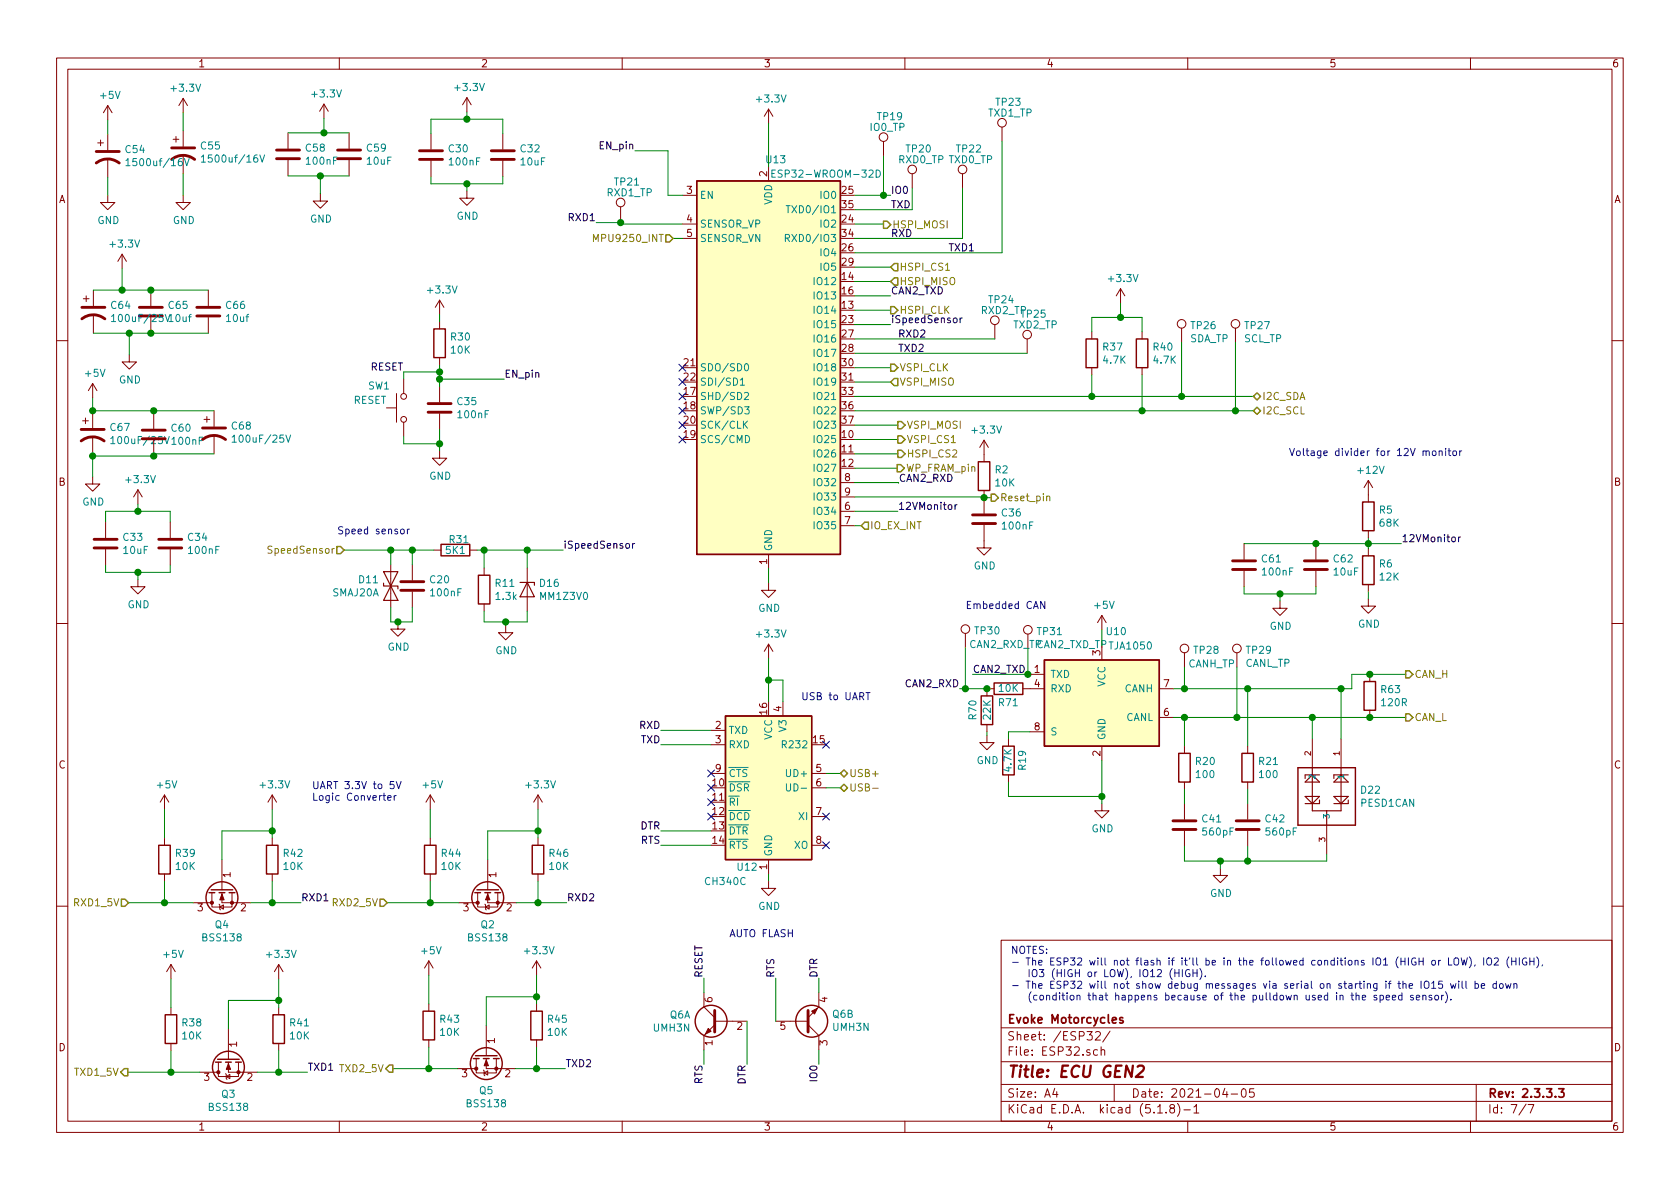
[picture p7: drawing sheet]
<svg xmlns="http://www.w3.org/2000/svg" width="297mm" height="210mm" viewBox="0 0 297 210" stroke-linecap="round" stroke-linejoin="round" font-family="sans-serif">
<defs><g id="words">
<text font-size="2.8" fill="#840000" x="178" y="190.5">Title: ECU GEN2</text>
<g font-size="2.1" fill="#840000">
<text x="178" y="184">Sheet: /ESP32/</text>
<text x="178" y="181">Evoke Motorcycles</text>
<text x="178" y="186.7">File: ESP32.sch</text>
<text x="178" y="196.9">KiCad E.D.A. kicad (5.1.8)-1</text>
<text x="178" y="194.1">Size: A4</text>
<text x="200" y="194.1">Date: 2021-04-05</text>
<text x="263" y="194.1">Rev: 2.3.3.3</text>
<text x="263" y="196.9">Id: 7/7</text>
</g>
<g font-size="1.8" fill="#840000">
<text x="35" y="11.9">1</text>
<text x="85" y="11.9">2</text>
<text x="135" y="11.9">3</text>
<text x="185" y="11.9">4</text>
<text x="235" y="11.9">5</text>
<text x="285" y="11.9">6</text>
<text x="10.4" y="35.9">A</text>
<text x="121.4" y="34.3">3</text>
<text x="135.6" y="31.2" transform="rotate(-90 135.6 31.2)">2</text>
<text x="148.9" y="34.3">25</text>
<text x="285.4" y="35.9">A</text>
<text x="121.4" y="39.4">4</text>
<text x="121.4" y="41.9">5</text>
<text x="148.9" y="39.4">24</text>
<text x="148.9" y="41.9">34</text>
<text x="148.9" y="36.8">35</text>
<text x="148.9" y="44.4">26</text>
<text x="148.9" y="47">29</text>
<text x="148.9" y="49.5">14</text>
<text x="148.9" y="52.1">16</text>
<text x="148.9" y="54.6">13</text>
<text x="148.9" y="57.1">23</text>
<text x="148.9" y="59.7">27</text>
<text x="121" y="64.8">21</text>
<text x="148.9" y="62.2">28</text>
<text x="148.9" y="64.8">30</text>
<text x="121" y="69.8">17</text>
<text x="121" y="67.3">22</text>
<text x="148.9" y="67.3">31</text>
<text x="148.9" y="69.8">33</text>
<text x="121" y="72.4">18</text>
<text x="121" y="77.5">19</text>
<text x="121" y="74.9">20</text>
<text x="148.9" y="77.5">10</text>
<text x="148.9" y="72.4">36</text>
<text x="148.9" y="74.9">37</text>
<text x="148.9" y="80">11</text>
<text x="148.9" y="82.5">12</text>
<text x="10.4" y="85.9">B</text>
<text x="149.4" y="85.1">8</text>
<text x="149.4" y="87.6">9</text>
<text x="285.4" y="85.9">B</text>
<text x="149.4" y="90.2">6</text>
<text x="149.4" y="92.7">7</text>
<text x="135.6" y="99.8" transform="rotate(-90 135.6 99.8)">1</text>
<text x="182.9" y="119">1</text>
<text x="194.6" y="115.9" transform="rotate(-90 194.6 115.9)">3</text>
<text x="138.2" y="125.8" transform="rotate(-90 138.2 125.8)">4</text>
<text x="182.9" y="121.5">4</text>
<text x="205.8" y="121.5">7</text>
<text x="126.5" y="128.9">2</text>
<text x="126.5" y="131.4">3</text>
<text x="135.6" y="126.3" transform="rotate(-90 135.6 126.3)">16</text>
<text x="143.8" y="131.4">15</text>
<text x="182.9" y="129.2">8</text>
<text x="205.8" y="126.6">6</text>
<text x="10.4" y="135.9">C</text>
<text x="126.5" y="136.5">9</text>
<text x="144.3" y="136.5">5</text>
<text x="194.6" y="133.7" transform="rotate(-90 194.6 133.7)">2</text>
<text x="285.4" y="135.9">C</text>
<text x="126" y="139.1">10</text>
<text x="126" y="141.6">11</text>
<text x="144.3" y="139.1">6</text>
<text x="126" y="144.1">12</text>
<text x="126" y="146.7">13</text>
<text x="126" y="149.2">14</text>
<text x="144.3" y="144.1">7</text>
<text x="144.3" y="149.2">8</text>
<text x="40.8" y="155.2" transform="rotate(-90 40.8 155.2)">1</text>
<text x="87.8" y="155.2" transform="rotate(-90 87.8 155.2)">1</text>
<text x="135.6" y="153.8" transform="rotate(-90 135.6 153.8)">1</text>
<text x="35" y="161.2">3</text>
<text x="42.6" y="161.2">2</text>
<text x="81.9" y="161.2">3</text>
<text x="89.6" y="161.2">2</text>
<text x="126" y="177.3" transform="rotate(-90 126 177.3)">6</text>
<text x="146.3" y="177.3" transform="rotate(-90 146.3 177.3)">4</text>
<text x="10.4" y="185.9">D</text>
<text x="41.9" y="185.1" transform="rotate(-90 41.9 185.1)">1</text>
<text x="87.5" y="184.5" transform="rotate(-90 87.5 184.5)">1</text>
<text x="126" y="184.9" transform="rotate(-90 126 184.9)">1</text>
<text x="130.3" y="182.1">2</text>
<text x="137.9" y="182.1">5</text>
<text x="146.3" y="184.9" transform="rotate(-90 146.3 184.9)">3</text>
<text x="285.4" y="185.9">D</text>
<text x="36.1" y="191.1">3</text>
<text x="43.7" y="191.1">2</text>
<text x="81.7" y="190.5">3</text>
<text x="89.3" y="190.5">2</text>
<text x="35" y="199.9">1</text>
<text x="85" y="199.9">2</text>
<text x="135" y="199.9">3</text>
<text x="185" y="199.9">4</text>
<text x="235" y="199.9">5</text>
<text x="285" y="199.9">6</text>
</g>
<g font-size="1.8" fill="#008484">
<text x="17.8" y="17.5">+5V</text>
<text x="30.4" y="16.2">+3.3V</text>
<text x="55.3" y="17.2">+3.3V</text>
<text x="80.6" y="16.1">+3.3V</text>
<text x="133.9" y="18.1">+3.3V</text>
<text x="153.9" y="23.2">IO0_TP</text>
<text x="155.2" y="21.3">TP19</text>
<text x="174.8" y="20.6">TXD1_TP</text>
<text x="176.2" y="18.7">TP23</text>
<text x="22.3" y="27.1">C54</text>
<text x="23.2" y="29.4">1500uf/16V</text>
<text x="35.6" y="26.4">C55</text>
<text x="36.5" y="28.7">1500uf/16V</text>
<text x="54.1" y="26.8">C58</text>
<text x="54.3" y="29.1">100nF</text>
<text x="64.9" y="26.8">C59</text>
<text x="65" y="29.1">10uF</text>
<text x="79.4" y="26.9">C30</text>
<text x="79.6" y="29.3">100nF</text>
<text x="92.1" y="26.9">C32</text>
<text x="92.2" y="29.3">10uF</text>
<text x="135.5" y="28.9">U13</text>
<text x="158.9" y="28.9">RXD0_TP TXD0_TP</text>
<text x="160.3" y="27">TP20</text>
<text x="169.2" y="27">TP22</text>
<text x="107.4" y="34.7">RXD1_TP</text>
<text x="108.7" y="32.8">TP21</text>
<text x="123.7" y="35.2">EN</text>
<text x="137.5" y="31.4">ESP32-WROOM-32D</text>
<text x="145.2" y="35.2">IO0</text>
<text x="17.2" y="39.6">GND</text>
<text x="30.6" y="39.6">GND</text>
<text x="54.8" y="39.4">GND</text>
<text x="80.7" y="38.9">GND</text>
<text x="123.7" y="40.3">SENSOR_VP</text>
<text x="136.5" y="36.2" transform="rotate(-90 136.5 36.2)">VDD</text>
<text x="140.2" y="37.7">TXD0/IO1</text>
<text x="145.2" y="40.3">IO2</text>
<text x="19.6" y="43.8">+3.3V</text>
<text x="123.7" y="42.8">SENSOR_VN</text>
<text x="140" y="42.8">RXD0/IO3</text>
<text x="145.2" y="45.3">IO4</text>
<text x="145.2" y="47.9">IO5</text>
<text x="75.8" y="51.9">+3.3V</text>
<text x="144.2" y="50.4">IO12</text>
<text x="144.2" y="53">IO13</text>
<text x="174.9" y="53.6">TP24</text>
<text x="196.2" y="49.9">+3.3V</text>
<text x="19.7" y="54.6">C64</text>
<text x="20.5" y="56.9">100uF/25V 10uf</text>
<text x="29.9" y="54.6">C65</text>
<text x="40" y="54.6">C66</text>
<text x="40.2" y="56.9">10uf</text>
<text x="144.2" y="55.5">IO14</text>
<text x="144.2" y="58">IO15</text>
<text x="173.5" y="55.5">RXD2_TP</text>
<text x="179.2" y="58.1">TXD2_TP</text>
<text x="180.6" y="56.2">TP25</text>
<text x="210.7" y="58.2">TP26</text>
<text x="220.2" y="58.2">TP27</text>
<text x="79.8" y="60.2">R30</text>
<text x="79.8" y="62.5">10K</text>
<text x="123.7" y="65.7">SDO/SD0</text>
<text x="144.2" y="60.6">IO16</text>
<text x="144.2" y="63.1">IO17</text>
<text x="144.2" y="65.7">IO18</text>
<text x="195.1" y="62">R37</text>
<text x="195.2" y="64.3">4.7K</text>
<text x="204" y="62">R40</text>
<text x="204.1" y="64.3">4.7K</text>
<text x="210.4" y="60.5">SDA_TP</text>
<text x="220" y="60.5">SCL_TP</text>
<text x="15.2" y="66.6">+5V</text>
<text x="21" y="67.8">GND</text>
<text x="62.5" y="71.4">RESET</text>
<text x="65.1" y="68.9">SW1</text>
<text x="80.9" y="71.6">C35</text>
<text x="123.7" y="70.7">SHD/SD2</text>
<text x="123.7" y="68.2">SDI/SD1</text>
<text x="144.2" y="68.2">IO19</text>
<text x="144.2" y="70.7">IO21</text>
<text x="19.6" y="76.2">C67</text>
<text x="30.4" y="76.3">C60</text>
<text x="41" y="76">C68</text>
<text x="81.1" y="74">100nF</text>
<text x="123.7" y="73.3">SWP/SD3</text>
<text x="123.7" y="75.8">SCK/CLK</text>
<text x="144.2" y="73.3">IO22</text>
<text x="144.2" y="75.8">IO23</text>
<text x="172" y="76.7">+3.3V</text>
<text x="20.3" y="78.5">100uF/25V</text>
<text x="30.6" y="78.7">100nF</text>
<text x="41.8" y="78.3">100uF/25V</text>
<text x="123.7" y="78.4">SCS/CMD</text>
<text x="144.2" y="78.4">IO25</text>
<text x="144.2" y="80.9">IO26</text>
<text x="144.2" y="83.4">IO27</text>
<text x="176" y="83.7">R2</text>
<text x="240.2" y="83.8">+12V</text>
<text x="14.6" y="89.4">GND</text>
<text x="22.4" y="85.4">+3.3V</text>
<text x="75.9" y="84.8">GND</text>
<text x="144.2" y="86">IO32</text>
<text x="144.2" y="88.5">IO33</text>
<text x="176" y="86">10K</text>
<text x="21.9" y="95.7">C33</text>
<text x="33.3" y="95.7">C34</text>
<text x="144.2" y="91.1">IO34</text>
<text x="144.2" y="93.6">IO35</text>
<text x="177.2" y="91.3">C36</text>
<text x="177.4" y="93.6">100nF</text>
<text x="243.9" y="90.8">R5</text>
<text x="244" y="93.1">68K</text>
<text x="21.9" y="98">10uF</text>
<text x="33.5" y="98">100nF</text>
<text x="78.9" y="98">5K1</text>
<text x="79.5" y="96.1">R31</text>
<text x="136.5" y="97.5" transform="rotate(-90 136.5 97.5)">GND</text>
<text x="172.2" y="100.7">GND</text>
<text x="223.2" y="99.5">C61</text>
<text x="223.3" y="101.8">100nF</text>
<text x="235.9" y="99.5">C62</text>
<text x="235.9" y="101.8">10uF</text>
<text x="243.9" y="100.3">R6</text>
<text x="22.6" y="107.6">GND</text>
<text x="58.8" y="105.5">SMAJ20A</text>
<text x="63.5" y="103.1">D11</text>
<text x="76.1" y="103.1">C20</text>
<text x="76.3" y="105.5">100nF</text>
<text x="87.7" y="103.8">R11</text>
<text x="87.8" y="106.1">1.3k</text>
<text x="95.5" y="103.8">D16</text>
<text x="95.7" y="106.1">MM1Z3V0</text>
<text x="193.6" y="107.7">+5V</text>
<text x="244" y="102.7">12K</text>
<text x="133.9" y="112.7">+3.3V</text>
<text x="134.1" y="108.2">GND</text>
<text x="172.4" y="112.2">TP30</text>
<text x="183.5" y="112.3">TP31</text>
<text x="195.7" y="112.3">U10</text>
<text x="224.5" y="111.4">GND</text>
<text x="240.1" y="111">GND</text>
<text x="68.5" y="115.1">GND</text>
<text x="87.6" y="115.7">GND</text>
<text x="171.4" y="114.6">CAN2_RXD_TP</text>
<text x="183.3" y="114.6">CAN2_TXD_TP TJA1050</text>
<text x="185.7" y="119.9">TXD</text>
<text x="210.1" y="118">CANH_TP</text>
<text x="211.2" y="115.6">TP28</text>
<text x="220.1" y="117.9">CANL_TP</text>
<text x="220.4" y="115.6">TP29</text>
<text x="176.7" y="124.9">R71</text>
<text x="176.7" y="122.3">10K</text>
<text x="185.7" y="122.4">RXD</text>
<text x="195.5" y="121.5" transform="rotate(-90 195.5 121.5)">VCC</text>
<text x="198.9" y="122.4">CANH</text>
<text x="244.2" y="122.6">R63</text>
<text x="244.4" y="124.9">120R</text>
<text x="128.8" y="129.8">TXD</text>
<text x="136.5" y="130.9" transform="rotate(-90 136.5 130.9)">VCC</text>
<text x="139.1" y="129.3" transform="rotate(-90 139.1 129.3)">V3</text>
<text x="172.6" y="127.2" transform="rotate(-90 172.6 127.2)">R70</text>
<text x="175.2" y="127.2" transform="rotate(-90 175.2 127.2)">22K</text>
<text x="185.7" y="130">S</text>
<text x="195.5" y="130.9" transform="rotate(-90 195.5 130.9)">GND</text>
<text x="199.1" y="127.5">CANL</text>
<text x="128.8" y="132.3">RXD</text>
<text x="128.8" y="137.4">CTS</text>
<text x="138.8" y="132.3">R232</text>
<text x="139.4" y="137.4">UD+</text>
<text x="172.7" y="135.1">GND</text>
<text x="178.9" y="136.3" transform="rotate(-90 178.9 136.3)">4.7K</text>
<text x="181.4" y="136.1" transform="rotate(-90 181.4 136.1)">R19</text>
<text x="211.5" y="135.3">R20</text>
<text x="211.6" y="137.6">100</text>
<text x="222.7" y="135.3">R21</text>
<text x="222.8" y="137.6">100</text>
<text x="27.9" y="139.4">+5V</text>
<text x="46.2" y="139.4">+3.3V</text>
<text x="74.9" y="139.4">+5V</text>
<text x="93.2" y="139.4">+3.3V</text>
<text x="128.8" y="139.9">DSR</text>
<text x="128.8" y="142.5">RI</text>
<text x="139.9" y="139.9">UD-</text>
<text x="240.6" y="142.7">PESD1CAN</text>
<text x="240.7" y="140.4">D22</text>
<text x="128.8" y="145">DCD</text>
<text x="128.8" y="147.6">DTR</text>
<text x="141.3" y="145">XI</text>
<text x="193" y="147.2">GND</text>
<text x="212.6" y="145.4">C41</text>
<text x="212.8" y="147.7">560pF</text>
<text x="223.8" y="145.4">C42</text>
<text x="224" y="147.7">560pF</text>
<text x="31.1" y="151.5">R39</text>
<text x="31.1" y="153.8">10K</text>
<text x="50.2" y="151.5">R42</text>
<text x="50.2" y="153.8">10K</text>
<text x="78.1" y="151.5">R44</text>
<text x="78.1" y="153.8">10K</text>
<text x="97.2" y="151.5">R46</text>
<text x="97.2" y="153.8">10K</text>
<text x="128.8" y="150.1">RTS</text>
<text x="130.5" y="154">U12</text>
<text x="136.5" y="151.5" transform="rotate(-90 136.5 151.5)">GND</text>
<text x="140.4" y="150.1">XO</text>
<text x="124.9" y="156.5">CH340C</text>
<text x="134.1" y="160.9">GND</text>
<text x="213.9" y="158.6">GND</text>
<text x="36" y="166.5">BSS138</text>
<text x="38.1" y="164.2">Q4</text>
<text x="83" y="166.5">BSS138</text>
<text x="85.1" y="164.2">Q2</text>
<text x="29" y="169.4">+5V</text>
<text x="47.3" y="169.4">+3.3V</text>
<text x="74.6" y="168.8">+5V</text>
<text x="92.9" y="168.8">+3.3V</text>
<text x="147.2" y="180">Q6B</text>
<text x="32.3" y="181.5">R38</text>
<text x="32.3" y="183.8">10K</text>
<text x="51.3" y="181.5">R41</text>
<text x="51.3" y="183.8">10K</text>
<text x="77.9" y="180.9">R43</text>
<text x="77.9" y="183.2">10K</text>
<text x="96.9" y="180.9">R45</text>
<text x="96.9" y="183.2">10K</text>
<text x="115.6" y="182.4">UMH3N</text>
<text x="118.4" y="180.1">Q6A</text>
<text x="147.3" y="182.3">UMH3N</text>
<text x="37.1" y="196.4">BSS138</text>
<text x="39.2" y="194.1">Q3</text>
<text x="82.7" y="195.8">BSS138</text>
<text x="84.8" y="193.5">Q5</text>
</g>
<g font-size="1.8">
<text x="106.2" y="26.4">EN_pin</text>
<text x="157.5" y="34.3">IO0</text>
<text x="100.7" y="39.1">RXD1</text>
<text x="157.5" y="36.8">TXD</text>
<text x="157.5" y="41.9">RXD</text>
<text x="167.6" y="44.4">TXD1</text>
<text x="157.5" y="52.1">CAN2_TXD</text>
<text x="157.5" y="57.1">iSpeedSensor</text>
<text x="158.7" y="59.7">RXD2</text>
<text x="65.5" y="65.5">RESET</text>
<text x="158.7" y="62.2">TXD2</text>
<text x="89.2" y="66.8">EN_pin</text>
<text x="158.9" y="85.2">CAN2_RXD</text>
<text x="158.7" y="90.2">12VMonitor</text>
<text x="247.8" y="95.9">12VMonitor</text>
<text x="99.6" y="97">iSpeedSensor</text>
<text x="172" y="119">CAN2_TXD</text>
<text x="160.1" y="121.5">CAN2_RXD</text>
<text x="113.1" y="128.9">RXD</text>
<text x="113.3" y="131.4">TXD</text>
<text x="113.2" y="146.7">DTR</text>
<text x="113.3" y="149.2">RTS</text>
<text x="53.2" y="159.4">RXD1</text>
<text x="100.2" y="159.4">RXD2</text>
<text x="124.2" y="173" transform="rotate(-90 124.2 173)">RESET</text>
<text x="136.9" y="173" transform="rotate(-90 136.9 173)">RTS</text>
<text x="144.5" y="173" transform="rotate(-90 144.5 173)">DTR</text>
<text x="54.4" y="189.4">TXD1</text>
<text x="99.9" y="188.7">TXD2</text>
<text x="124.2" y="191.7" transform="rotate(-90 124.2 191.7)">RTS</text>
<text x="131.8" y="191.8" transform="rotate(-90 131.8 191.8)">DTR</text>
<text x="144.5" y="191.1" transform="rotate(-90 144.5 191.1)">IO0</text>
</g>
<g font-size="1.8" fill="#848400">
<text x="157.7" y="40.4">HSPI_MOSI</text>
<text x="105.8" y="42.8">MPU9250_INT</text>
<text x="159" y="47.9">HSPI_CS1</text>
<text x="159" y="50.4">HSPI_MISO</text>
<text x="159" y="55.5">HSPI_CLK</text>
<text x="159" y="65.7">VSPI_CLK</text>
<text x="159" y="68.2">VSPI_MISO</text>
<text x="223.1" y="70.7">I2C_SDA</text>
<text x="160.3" y="75.8">VSPI_MOSI</text>
<text x="223.1" y="73.3">I2C_SCL</text>
<text x="160.1" y="83.4">WP_FRAM_pin</text>
<text x="160.3" y="80.9">HSPI_CS2</text>
<text x="160.3" y="78.4">VSPI_CS1</text>
<text x="176.8" y="88.6">Reset_pin</text>
<text x="153.8" y="93.6">IO_EX_INT</text>
<text x="48" y="97.9">SpeedSensor</text>
<text x="250.1" y="119.9">CAN_H</text>
<text x="250.1" y="127.5">CAN_L</text>
<text x="150.1" y="137.4">USB+</text>
<text x="150.1" y="139.9">USB-</text>
<text x="13.3" y="160.3">RXD1_5V</text>
<text x="59.1" y="160.3">RXD2_5V</text>
<text x="13.4" y="190.2">TXD1_5V</text>
<text x="60.3" y="189.6">TXD2_5V</text>
</g>
<g font-size="1.8" fill="#0000c2">
<text x="227.8" y="80.6">Voltage divider for 12V monitor</text>
<text x="59.6" y="94.5">Speed sensor</text>
<text x="170.7" y="107.7">Embedded CAN</text>
<text x="141.6" y="123.8">USB to UART</text>
<text x="55.1" y="139.5">UART 3.3V to 5V</text>
<text x="55.1" y="141.6">Logic Converter</text>
<text x="128.9" y="165.7">AUTO FLASH</text>
<text x="178.7" y="168.7">NOTES:</text>
<text x="178.7" y="170.7">- The ESP32 will not flash if it'll be in the followed conditions IO1 (HIGH or LOW), IO2 (HIGH),</text>
<text x="180.2" y="172.8">IO3 (HIGH or LOW), IO12 (HIGH).</text>
<text x="178.7" y="174.8">- The ESP32 will not show debug messages via serial on starting if the IO15 will be down</text>
<text x="180.2" y="176.9">(condition that happens because of the pulldown used in the speed sensor).</text>
</g>
<g font-size="1.4" fill="#840000">
<text x="231.8" y="133.6" transform="rotate(-90 231.8 133.6)">2</text>
<text x="236.9" y="133.6" transform="rotate(-90 236.9 133.6)">1</text>
<text x="234.3" y="148.8" transform="rotate(-90 234.3 148.8)">3</text>
</g>
<g font-size="1.4" fill="#008484">
<text x="232.5" y="137.6" transform="rotate(-90 232.5 137.6)">2</text>
<text x="237.6" y="137.6" transform="rotate(-90 237.6 137.6)">1</text>
<text x="235.1" y="144.9" transform="rotate(-90 235.1 144.9)">3</text>
</g>
</g></defs>
<g fill="none" stroke="#840000" stroke-width=".18">
<path d="M10 10.3h277v189.9h-277zM12 12.2h273v186.1h-273zM19 18.7l-.7 1.2M19 18.7v2.5M19 18.7l.8 1.2M32.4 17.4l-.8 1.3M32.4 17.4v2.5M32.4 17.4l.7 1.3M57.3 18.4l-.8 1.3M57.3 18.4v2.5M57.3 18.4l.7 1.3M60 10.3v1.9"/>
<path d="M82.5 17.3l-.7 1.2M82.5 17.3v2.5M82.5 17.3l.8 1.2M110 10.3v1.9M135.9 19.3v2.5M135.9 19.3l-.8 1.3M135.9 19.3l.8 1.3M160 10.3v1.9M210 10.3v1.9M260 10.3v1.9M17.3 25.3h1M17.8 24.8v1"/>
<path d="M19 34.5v1.3h1.3l-1.3 1.3-1.2-1.3h1.2M19 23.7v2.8M19 28.1v3.3M30.6 24.6h1M31.1 24.1v1M32.4 34.5v1.3h1.3l-1.3 1.3-1.3-1.3h1.3M32.4 23.1v2.8M32.4 27.4v3.3M50.9 23.5v2.8M50.9 28.3v2.8M56.6 34.3v1.3h1.3l-1.3 1.2-1.2-1.2h1.2M61.7 23.5v2.8"/>
<path d="M61.7 28.3v2.8M76.2 23.6v2.8M76.2 28.4v2.8M82.5 33.8v1.2h1.3l-1.3 1.3-1.2-1.3h1.2M88.9 23.6v2.8M88.9 28.4v2.8M109.7 36.6v2.5M120.6 34.5h2.6M120.6 39.6h2.6M135.9 29.5v2.5M156.2 25v2.6M161.3 30.7v2.6"/>
<path d="M170.2 30.7v2.6M177.2 22.5v2.5M14.7 52.8h1M15.2 52.3v1M16.5 51.3v2.8M16.5 55.6v3.3M21.6 45l-.8 1.2M21.6 45v2.5M21.6 45l.8 1.2M26.7 51.3v2.8M26.7 56.1v2.8M36.8 51.3v2.8"/>
<path d="M36.8 56.1v2.8M77.7 53.1v2.5M77.7 56.9v1.3M77.7 53.1l-.7 1.3M77.7 53.1l.8 1.3M120.6 42.2h2.6M175.9 57.4v2.5M181.6 59.9v2.6M193 58.7v1.2M198.1 51l-.7 1.3M198.1 51v2.6M198.1 51l.8 1.3"/>
<path d="M201.9 58.7v1.2M208.9 58v2.6M218.4 58v2.6M10 60.2h2M14.6 74.4h1M15.1 73.9v1M16.4 67.8l-.8 1.3M16.4 67.8v2.6M16.4 72.9v2.8M16.4 77.2v3.3M16.4 67.8l.7 1.3M22.9 62.7v1.3h1.2l-1.2 1.3-1.3-1.3h1.3"/>
<path d="M27.2 73v2.8M27.2 77.8v2.8M36.1 74.2h1M36.6 73.7v1M37.8 72.6v2.8M37.8 77v3.3M68.3 72.1h1.8M70.1 69.6v5.1M71.4 67.1v2.5M71.4 74.7v2.5M77.7 79.8v1.2h1.3l-1.3 1.3-1.2-1.3h1.2M77.7 63.2v1.3"/>
<path d="M77.7 68.3v2.8M77.7 73.1v2.8M174 77.8v3.9M174 77.8l-.8 1.3M174 77.8l.8 1.3M193 65v1.3M201.9 65v1.3M285 60.2h2M16.4 84.3v1.3h1.3l-1.3 1.3-1.3-1.3h1.3M18.7 92.3v2.8M18.7 97.1v2.8M24.4 86.6l-.8 1.3"/>
<path d="M24.4 86.6v2.5M24.4 86.6l.7 1.3M30.1 92.3v2.8M30.1 97.1v2.8M69.1 99.8v7.6M72.9 99.8v2.8M76.7 97.3h1.3M83.1 97.3h1.2M135.9 98v2.6M148.6 90.4h2.5M148.6 93h2.5M148.6 85.3h2.5"/>
<path d="M148.6 87.9h2.5M174 92.8v4.1h1.3l-1.3 1.3-1.3-1.3h1.3M174 86.7v4.1M220 96.1v2.8M232.7 96.1v2.8M241.9 85l-.7 1.2M241.9 85v3.8M241.9 93.8v1.3M241.9 97v1.3M241.9 85l.8 1.2M10 110.3h2M24.4 102.5v1.3h1.3l-1.3 1.2-1.3-1.2h1.3"/>
<path d="M70.4 110v1.2h1.2l-1.2 1.3-1.3-1.3h1.3M72.9 104.6v2.8M85.6 100.5v1.2M85.6 106.8v1.3M89.4 110.6v1.3h1.3l-1.3 1.3-1.3-1.3h1.3M93.2 100.5v7.6M135.9 103.1v1.3h1.3l-1.3 1.3-1.3-1.3h1.3M135.9 113.9l-.8 1.3M135.9 113.9v2.6M135.9 113.9l.8 1.3M170.7 112v2.5M181.7 112.1v2.6"/>
<path d="M182.1 119.2h2.6M194.8 108.8v2.6M194.8 114.2v2.5M194.8 108.8l-.7 1.3M194.8 108.8l.8 1.3M209.4 115.4v2.6M218.7 115.4v2.6M220 101v2.8M226.3 106.3v1.3h1.3l-1.3 1.2-1.3-1.2h1.3M232.7 101v2.8M241.9 105.9v1.3h1.3l-1.3 1.3-1.2-1.3h1.2M241.9 103.4v1.2"/>
<path d="M242.2 119.2v1.3M285 110.3h2M125.7 129.2h2.6M125.7 131.7h2.6M125.7 136.8h2.6M138.4 124.1v2.5M143.5 136.8h2.5M143.5 139.3h2.5M174.5 130v1.3h1.3l-1.3 1.3-1.3-1.3h1.3M174.5 128.1v1.3M175.8 121.8h-1.3v1.3M178.3 130.7v1.2"/>
<path d="M178.3 137v1.3M180.8 121.8h3.9M182.1 129.4h2.6M194.8 131.9v2.6M205 121.8h2.5M205 126.9h2.5M209.4 131.9v1.3M209.4 138.3v1.3M220.6 131.9v1.3M220.6 138.3v1.3M232 130.7v5.1M237.1 130.7v5.1"/>
<path d="M242.2 125.6v1.3M29.1 140.6v2.5M29.1 148.2v1.3M29.1 154.6v1.2M29.1 140.6l-.8 1.3M29.1 140.6l.7 1.3M34.2 159.6h3.3M37.5 157.9v1.7M38.7 159.9l.2 .1v.8l.1 .1M39.2 152v5.3M39.2 157.9v1.7h5.1M41 157.9v2.5h-3.5v-.8"/>
<path d="M48.1 140.6v2.5M48.1 148.2v1.3M48.1 154.6v1.2M48.1 140.6l-.7 1.3M48.1 140.6l.8 1.3M76.1 140.6v2.5M76.1 148.2v1.3M76.1 154.6v1.2M76.1 140.6l-.8 1.3M76.1 140.6l.7 1.3M81.2 159.6h3.3M84.5 157.9v1.7"/>
<path d="M85.7 159.9l.2 .1v.8l.1 .1M86.2 157.9v1.7h5.1M86.2 152v5.3M88 157.9v2.5h-3.5v-.8M95.1 140.6v2.5M95.1 148.2v1.3M95.1 154.6v1.2M95.1 140.6l-.7 1.3M95.1 140.6l.8 1.3M135.9 155.8v1.3h1.3l-1.3 1.3-1.3-1.3h1.3M135.9 152v2.6M143.5 144.4h2.5"/>
<path d="M143.5 149.5h2.5M194.8 142.1v1.3h1.3l-1.3 1.2-1.3-1.2h1.3M209.4 142.1v2.8M209.4 146.9v2.8M215.8 153.5v1.3h1.2l-1.2 1.3-1.3-1.3h1.3M220.6 142.1v2.8M220.6 146.9v2.8M234.6 145.9v5.1M10 160.2h2M30.2 170.6v2.5M30.2 178.2v1.2M30.2 170.6l-.7 1.2"/>
<path d="M30.2 170.6l.8 1.2M38.9 160.4l.6-.4v.8zM49.3 170.6v2.5M49.3 178.2v1.2M49.3 170.6l-.8 1.2M49.3 170.6l.7 1.2M75.8 169.9v2.6M75.8 177.5v1.3M75.8 169.9l-.7 1.3M75.8 169.9l.8 1.3M85.9 160.4l.6-.4v.8zM94.9 169.9l-.8 1.3"/>
<path d="M94.9 169.9v2.6M94.9 177.5v1.3M94.9 169.9l.7 1.3M124.5 175.5v2.5l1.9 2M144.8 175.5v2.5l-1.9 2M177 166.3h108v32h-108zM285 160.2h2M30.2 184.5v1.3M35.3 189.6h3.3M38.6 187.8v1.8M39.9 189.9l.1 .1v.7l.1 .2M40 190.4l.6-.4v.7z"/>
<path d="M40.4 182v5.3M40.4 187.8v1.8h5.1M42.2 187.8v2.6h-3.6v-.8M49.3 184.5v1.3M60 198.3v1.9M75.8 183.9v1.3M80.9 189h3.3M84.2 187.2v1.8M85.5 189.2l.1 .2v.7l.1 .1M85.6 189.7l.6-.3v.7zM86 181.4v5.3M86 187.2v1.8h5.1"/>
<path d="M87.8 187.2v2.5h-3.6v-.7M94.9 183.9v1.3M110 198.3v1.9M126.4 181.2l-1.9 1.9v2.6M126.4 180.6h5.7M137.2 180.6h5.7M142.9 181.2l1.9 1.9v2.6M160 198.3v1.9M177 194.8h108M177 191.8h108M177 187.8h108M177 181.8h108"/>
<path d="M186.5 192.5l-.4 1h1M186.8 193v1M192.2 182.4h.9l-.5 .6 .5 .1v.7l-.3 .1-.6-.1M193.7 182.6l.2-.2h.4l.2 .2 .1 .2-1 1.1h1M194.1 185.7l-.5-.1-.3 .3 .2 .6h.6M194.7 185.7l.2-.1 .4 .1v.9M194.7 185.1v1.5M196.3 182.3l-1.3 2M197 191.8v3M204.7 196.8h.8M206.2 196.7v.1M207.1 196l-.3-.3 .2-.3a.48 .48 0 0 1 .6 .1l-.1 .4a.52 .52 0 0 0-.6 .2 .52 .52 0 0 0 .1 .6l.4 .1 .2-.1 .1-.4-.3-.3"/>
<path d="M208.2 195.1a1.71 1.71 0 0 1 0 2.3M209.3 196.3h1.2M210 198.3v1.9M211.1 195.8l.4-.5v1.5M211.1 196.8h.9M216.6 192.5l-.4 1h.9M216.9 193v1M217.7 193.5h1.1M219.6 192.7l.4-.2a.94 .94 0 0 1 0 1.5 .82 .82 0 0 1-.4-1.3zM221.7 192.5h-.7l-.1 .7 .2-.1 .5 .1 .2 .2-.1 .5-.2 .1-.6-.1M260 198.3v1.9M261 191.8v6.5"/>
<path d="M269.8 195.2l-1.2 2M270.2 195.3h1l-.6 1.5"/>
<circle cx="109.7" cy="35.8" r=".76"/>
<circle cx="156.2" cy="24.3" r=".76"/>
<circle cx="161.3" cy="30" r=".76"/>
<circle cx="170.2" cy="30" r=".76"/>
<circle cx="177.2" cy="21.7" r=".76"/>
<circle cx="175.9" cy="56.6" r=".76"/>
<circle cx="181.6" cy="59.2" r=".76"/>
<circle cx="208.9" cy="57.3" r=".76"/>
<circle cx="218.4" cy="57.3" r=".76"/>
<circle cx="71.4" cy="70.1" r=".51"/>
<circle cx="71.4" cy="74.2" r=".51"/>
<circle cx="170.7" cy="111.2" r=".76"/>
<circle cx="181.7" cy="111.4" r=".76"/>
<circle cx="209.4" cy="114.7" r=".76"/>
<circle cx="218.7" cy="114.7" r=".76"/>
</g>
<path d="M198.5 180l-.3-.1-.2 .2v.3l.5 .1v.3h-.5M275.6 192.5h.9l-.5 .6 .5 .1v.7l-.3 .1-.6-.1" fill="none" stroke="#840000" stroke-width=".3"/>
<path d="M201.1 188.6l.3-.2h.5l.3 .2v.4l-.1 .3-1.3 1.1h1.3" fill="none" stroke="#840000" stroke-width=".41"/>
<g fill="none" stroke="#840000" stroke-width=".25">
<path d="M123.2 32h25.4v66h-25.4zM76.7 58.2h2v5h-2zM192 59.9h2.1v5.1h-2.1zM200.9 59.9h2v5.1h-2zM78 96.3h5.1v2h-5.1zM173 81.7h2v5h-2zM240.9 88.8h2.1v5h-2.1zM240.9 98.3h2.1v5.1h-2.1zM84.6 101.7h2v5.1h-2zM184.7 116.7h20.3v15.2h-20.3zM128.3 126.6h15.2v25.4h-15.2zM173.5 123.1h2v5h-2z"/>
<path d="M175.8 120.8h5v2h-5zM177.3 131.9h2v5.1h-2zM208.4 133.2h2v5.1h-2zM219.6 133.2h2v5.1h-2zM229.5 135.8h10.1v10.1h-10.1zM241.2 120.5h2v5.1h-2zM28.1 149.5h2v5.1h-2zM37 157.9h1M37.3 157.3h3.8M38.7 157.9h1.1M40.5 157.9h1M47.1 149.5h2v5.1h-2z"/>
<path d="M75.1 149.5h2v5.1h-2zM83.9 157.9h1.1M84.3 157.3h3.8M85.7 157.9h1M87.5 157.9h1M94.1 149.5h2v5.1h-2zM29.2 179.4h2v5.1h-2zM48.3 179.4h2v5.1h-2zM74.8 178.8h2v5.1h-2zM93.9 178.8h2v5.1h-2zM38.1 187.8h1M38.5 187.3h3.8"/>
<path d="M39.9 187.8h1M41.7 187.8h1M83.7 187.2h1M84.1 186.7h3.8M85.5 187.2h1M87.2 187.2h1.1"/>
<circle cx="39.2" cy="158.7" r="2.82"/>
<circle cx="86.2" cy="158.7" r="2.82"/>
<circle cx="40.4" cy="188.7" r="2.82"/>
<circle cx="86" cy="188.1" r="2.82"/>
<circle cx="125.7" cy="180.6" r="2.82"/>
<circle cx="143.5" cy="180.6" r="2.82"/>
</g>
<g fill="none" stroke="#840000" stroke-width=".51">
<path d="M17 28.8a3.3 3.3 0 0 1 4.1 0M17 26.8h4.1M30.4 28.2a3.3 3.3 0 0 1 4 0M30.4 26.2h4M48.9 28.1h4.1M48.9 26.5h4.1M59.7 28.1h4.1M59.7 26.5h4.1M74.2 28.2h4M74.2 26.7h4M86.9 28.2h4M86.9 26.7h4"/>
<path d="M14.5 56.4a3.3 3.3 0 0 1 4 0M14.5 54.4h4M24.6 55.9h4.1M24.6 54.4h4.1M34.8 55.9h4.1M34.8 54.4h4.1M14.4 78a3.3 3.3 0 0 1 4 0M14.4 75.9h4M25.1 77.6h4.1M25.1 76.1h4.1M35.8 77.7a3.3 3.3 0 0 1 4.1 0M35.8 75.7h4.1"/>
<path d="M75.7 72.9h4.1M75.7 71.4h4.1M16.6 96.9h4.1M16.6 95.4h4.1M28.1 96.9h4M28.1 95.4h4M172 92.6h4M172 91.1h4M217.9 99.2h4.1M230.6 99.2h4.1M70.9 104.4h4M70.9 102.9h4"/>
<path d="M217.9 100.7h4.1M230.6 100.7h4.1M207.4 146.7h4.1M207.4 145.2h4.1M218.6 146.7h4M218.6 145.2h4M126.4 178.7v3.8M142.9 178.7v3.8"/>
</g>
<g fill="none" stroke="#840000" stroke-width=".2">
<path d="M67.8 101.1h2.6l-1.3 2.5zM67.8 103.1v.5h2.6v.5M69.1 103.6l1.3 2.6h-2.6zM91.9 103h2.6v.5M93.2 103l1.3 2.5h-2.6zM230.8 138.3l1.2-1.3 1.3 1.3zM232 135.8v7.6h5.1v-7.6M233.3 137h-2.5v.7M237.1 137l1.3 1.3h-2.6zM238.4 137h-2.6v.7M230.8 140.8h2.5l-1.3 1.3zM233.3 141.5v.6h-2.5"/>
<path d="M234.6 143.4v2.5M235.8 140.8h2.6l-1.3 1.3zM238.4 141.5v.6h-2.6"/>
</g>
<g fill="#840000" stroke="#840000" stroke-width=".18">
<path d="M86 187.4l.4 1.1h-.8z"/>
<path d="M39.2 158.1l.4 1h-.7z"/>
<path d="M40.4 188.1l.4 1h-.8z"/>
<path d="M143.5 178.8l1-.5-.5 1z"/>
<path d="M125.2 181.9l.5 .5-1 .5z"/>
<path d="M86.2 158.1l.4 1h-.7z"/>
<circle cx="87.8" cy="189" r=".28"/>
<circle cx="84.2" cy="189" r=".28"/>
<circle cx="41" cy="159.6" r=".28"/>
<circle cx="37.5" cy="159.6" r=".28"/>
<circle cx="42.2" cy="189.6" r=".28"/>
<circle cx="38.6" cy="189.6" r=".28"/>
<circle cx="88" cy="159.6" r=".28"/>
<circle cx="84.5" cy="159.6" r=".28"/>
</g>
<g fill="none" stroke="#008484" stroke-width=".18">
<path d="M22.3 28.4l.3-.4v1.3M22.3 29.3h.7M32.6 28l.4 1.3 .5-1.3M35.6 27.8l.4-.4v1.3M35.6 28.7h.7M45.9 27.4l.5 1.3 .4-1.3M136.5 30.7h.4M137.1 30.1h-.6v1.2h.6M139 36.4h.7M139.3 36.4v1.2M154.9 30.1a.64 .64 0 0 1 .8 .6 .64 .64 0 0 1-.8 .6zM19.7 56l.4-.4v1.3"/>
<path d="M19.7 56.9h.7M138.9 42.1h.6l.1-.2-.1-.3-.2-.2h-.4v1.3M139.2 42.1l.4 .6M19.6 77.5l.4-.3v1.3M19.6 78.5h.7M29.1 77.2l.4 1.3 .4-1.3M41 77.3l.4-.4v1.3M41 78.2h.8M50.5 76.9l.5 1.3 .4-1.3M130.9 67.2l.4-.4v1.3M130.9 68.1h.7M131.6 69.5l.5-.1 .3 .3-.8 1h.8"/>
<path d="M131.6 75l.6 .7M131.7 71.9h.8l-.4 .5 .3 .1v.6l-.5 .1-.2-.1M131.7 64.4l.2-.1a.67 .67 0 0 1 .5 .6 .67 .67 0 0 1-.5 .7l-.2-.3-.1-.2zM131.8 77a.64 .64 0 0 1 .7 .6 .64 .64 0 0 1-.7 .7zM132.2 74.5l-.8 .7M139 138.6v1l.3 .3 .3-.1 .2-.2v-1"/>
</g>
<g fill="#ffffc2" stroke="#ffffc2" stroke-width=".18">
<path d="M128.3 126.6h15.2v25.4h-15.2z"/>
<path d="M184.7 116.7h20.3v15.2h-20.3z"/>
<path d="M123.2 32h25.4v66h-25.4z"/>
</g>
<g fill="none" stroke="#008400" stroke-width=".18">
<path d="M32.4 19.9v3.2M82.5 19.8v1.3M19 21.2v2.5M19 31.4v3.1M32.4 30.7v3.8M50.9 23.5h10.8M50.9 31.1h10.8M56.6 31.1v3.2M57.3 20.9v2.6M76.2 23.6v-2.5h12.7v2.5M76.2 31.2v1.3h12.7v-1.3M82.5 32.5v1.3"/>
<path d="M105.4 39.4h4.3M109.7 39.1v.5h10.9M112.3 26.7h5.8v7.8h2.5M135.9 21.8v7.7M151.1 34.5h6.4M151.1 39.6h5.1v.1M156.2 27.6v6.9M161.3 33.3v3.8h-10.2M170.2 33.3v8.9h-19.1M177.2 25v19.7h-26.1M16.5 51.3h20.3M16.5 58.9h20.3"/>
<path d="M21.6 47.5v3.8M22.9 58.9v3.8M77.7 55.6v1.3M119 42.2h1.6M151.1 59.9h24.8M151.1 57.4h6.4M151.1 52.3h6.4M151.1 54.9h6.4M151.1 49.8h6.4M151.1 47.2h6.4M193 58.7v-2.6h8.9v2.6M198.1 53.6v2.5"/>
<path d="M16.4 72.6h21.4M16.4 70.4v2.5M27.2 72.6v.4M71.4 77.2v1.3h6.3M77.7 67.1h11.5M77.7 64.5v3.8M77.7 75.9v3.9M77.7 65.8h-6.3v1.3M151.1 62.5h30.5M151.1 72.6h70.5M151.1 70.1h70.5M151.1 77.7h7.6"/>
<path d="M151.1 65h6.4M151.1 67.6h6.4M151.1 75.2h7.6M193 66.3v3.8M201.9 66.3v6.3M208.9 60.6v9.5M218.4 60.6v12M16.4 80.5v3.8M18.7 92.3v-1.9h11.4v1.9M18.7 99.9v1.3h11.4v-1.3M24.4 89.1v1.3M37.8 80.3h-10.6v.3h-10.8"/>
<path d="M60.8 97.3h15.9M69.1 97.3v2.5M72.9 97.3v2.5M84.3 97.3h15.3M85.6 97.3v3.2M93.2 97.3v3.2M151.1 85.3h7.8M151.1 87.9h22.9v.1h1.3M151.1 90.4h7.6M151.1 80.3h7.6M151.1 93h1.2M151.1 82.8h7.5"/>
<path d="M220 96.1h27.8M241.9 95.1v1.9M24.4 101.2v1.3M69.1 107.4v2.6h3.8v-2.6M85.6 108.1v1.9h7.6v-1.9M89.4 110v.6M135.9 100.6v2.5M135.9 116.5v7.6M170.7 114.5v7.3M172 119.2h10.1M181.7 114.7v4.5M194.8 111.4v2.8"/>
<path d="M209.4 118v3.8M218.7 118v8.9M220 103.8v1.2h12.7v-1.2M226.3 105v1.3M241.9 104.6v1.3M248.5 119.2h-9.5v2.6h-31.5M116.8 131.7h8.9M116.8 129.2h8.9M135.9 120.3h2.5v3.8M146 136.8h2.6M146 139.3h2.6M169.7 121.8h4.8"/>
<path d="M174.5 129.4v.6M178.3 138.3v2.5h16.5M182.1 129.4h-3.8v1.3M194.8 134.5v7.6M207.5 126.9h41M209.4 126.9v5M209.4 139.6v2.5M220.6 121.8v10.1M220.6 139.6v2.5M232 126.9v3.8M237.1 121.8v8.9M22.7 159.6h11.5"/>
<path d="M29.1 143.1v5.1M29.1 155.8v3.8M44.3 159.6h8.9M48.1 143.1v5.1M48.1 155.8v3.8M48.1 146.9h-8.9v5.1M68.5 159.6h12.7M76.1 143.1v5.1M76.1 155.8v3.8M91.3 159.6h8.9M95.1 143.1v5.1M95.1 155.8v3.8"/>
<path d="M95.1 146.9h-8.9v5.1M116.8 146.9h8.9M116.8 149.5h8.9M135.9 154.6v1.2M209.4 149.7v2.6h25.2v-1.3M215.8 152.3v1.2M220.6 149.7v2.6M30.2 173.1v5.1M49.3 173.1v5.1M49.3 176.9h-8.9v5.1M75.8 172.5v5M94.9 172.5v5"/>
<path d="M94.9 176.3h-8.9v5.1M124.5 173v2.5M137.2 173v7.6M144.8 173v2.5M22.6 189.6h12.7M30.2 185.8v3.8M45.5 189.6h8.9M49.3 185.8v3.8M69.5 189h11.4M75.8 185.2v3.8M91.1 189h8.8M94.9 185.2v3.8"/>
<path d="M124.5 185.7v2.5M132.1 180.6v7.6M144.8 185.7v2.5"/>
</g>
<g fill="none" stroke="#848400" stroke-width=".25">
<path d="M156.2 39.1h.6l.7 .6-.7 .7h-.6zM117.7 41.5h.7l.6 .7-.6 .6h-.7zM157.5 47.2l.6-.6h.6v1.3h-.6zM157.5 54.2h.6l.6 .7-.6 .6h-.6zM157.5 49.8l.6-.7h.6v1.3h-.6zM157.5 64.4h.6l.6 .6-.6 .7h-.6zM157.5 67.6l.6-.7h.6v1.3h-.6zM158.7 79.6h.7l.6 .7-.6 .6h-.7zM158.7 74.5h.7l.6 .7-.6 .6h-.7zM158.7 77.1h.7l.6 .6-.6 .7h-.7zM221.6 72.6l.6-.6 .7 .6-.7 .7zM221.6 70.1l.6-.6 .7 .6-.7 .6z"/>
<path d="M59.6 96.6h.6l.6 .7-.6 .6h-.6zM152.9 92.3h.6v1.3h-.6l-.6-.6zM158.6 82.2h.7l.6 .6-.6 .6h-.7zM175.3 87.4h.6l.6 .6-.6 .6h-.6zM248.5 118.6h.7l.6 .6-.6 .7h-.7zM148.6 139.3l.6-.6 .7 .6-.7 .6zM149.2 136.1l.7 .7-.7 .6-.6-.6zM248.5 126.2h.7l.6 .7-.6 .6h-.7zM21.5 159h.6l.6 .6-.6 .7h-.6zM67.2 159h.6l.7 .6-.7 .7h-.6zM22 189h.6v1.2h-.6l-.7-.6zM68.8 188.3h.7v1.3h-.7l-.6-.6z"/>
</g>
<path d="M104.9 42.7v-1.3l.5 1 .4-1v1.3M167.2 47.8h.7M48.1 96.6h-.5l-.2 .1v.3l.6 .3 .1 .3-.2 .2h-.5M185.1 87.9l.1-.2 .3 .1 .1 .8M154.3 139.4h1" fill="none" stroke="#848400" stroke-width=".18"/>
<path d="M168.7 56.3l.3-.1 .2 .3v.3l-.2 .3-.3-.1-.1-.2zM169.7 56.2v.9M170.1 56.2l-.4 .3M110.7 96.2l.2-.1 .4 .1v.5l-.1 .2h-.3l-.2-.1zM111.8 96.1v.8M112.2 96.1l-.4 .2M168.9 89.2v.9M169.2 89.2l-.3 .3M257.9 95v.8M258.2 95l-.3 .2" fill="none" stroke="#000" stroke-width=".18"/>
<g fill="none" stroke="#0000c2" stroke-width=".18">
<path d="M253.4 79.8l.3-.1 .1 .2v.6l-.3 .1-.3-.3zM254.5 79.9l.1-.2 .3 .1 .1 .8M254.5 79.7v.9M255.6 79.3v.1M255.6 79.7v.9M256 79.7h.5M256.2 79.3v1.1l.3 .2M256.9 79.9l.2-.2 .4 .2v.4l-.1 .2-.3 .1-.2-.2zM258.1 79.7v.9M258.4 79.7l-.2 .1-.1 .2M70.9 93.7l.2-.1 .3 .1 .1 .5-.2 .2h-.2l-.2-.1zM72 93.6v.8"/>
<path d="M72.4 93.6h-.3l-.1 .2M184.7 106.3v1.3l-.7-1.3v1.3M69.6 138.2h-.6v.6l.2-.1 .4 .1v.5l-.2 .2-.4-.2M70.1 138.2l.4 1.3 .4-1.3M153.1 122.5h.7M153.5 122.5v1.2M68.6 141.1l.6-.1-.1-.3h-.4l-.1 .2v.6h.5M69.7 140.7v.8M70.1 140.7l-.4 .2M207.7 171.4v1.3M207.7 172.1h.8M208.5 171.4v1.3"/>
<path d="M209 171.4v1.3M210.3 171.5a.59 .59 0 0 0-.7 .6 .59 .59 0 0 0 .7 .6l.1-.5h-.3M210.9 172.1h.8M210.9 171.4v1.3M211.7 171.4v1.3M212.1 171.3a1.47 1.47 0 0 1 0 1.9M213.1 172.6v.1M239.8 176.1l.2-.1h.3v.8M240.9 176.4l.6-.1-.1-.3h-.4l-.1 .2v.6h.5M243.4 176h-.3l-.2 .2 .1 .1 .4 .2v.3h-.5M244 176h.4l.2 .2-.1 .6h-.5M244 176v1.3"/>
<path d="M245.1 176.4l.6-.1-.1-.3h-.3l-.2 .2 .1 .6h.4M246.2 176.4l.6-.1-.1-.3h-.3l-.2 .2 .1 .6h.4M247.9 176h-.4l-.2 .2 .1 .6h.5M247.9 175.6v1.2M249.1 174.3l.7-.1-.1-.2-.4-.1-.2 .2 .1 .6h.5M249.9 176h-.3l-.2 .2 .1 .1 .4 .2v.3h-.5M250.4 176.4l.6-.1v-.3h-.4l-.2 .2 .1 .6h.5M251.3 173.5v1.3M251.6 176.1l.1-.1h.3l.1 .8M251.6 176v.8M251.9 173.7a.45 .45 0 0 1 .7 0 .88 .88 0 0 1-.3 1.1l-.3-.1a1.07 1.07 0 0 1-.1-1zM253.1 173.9l.4-.4v1.3"/>
<path d="M253.1 176h-.3l-.1 .2v.1l.4 .2v.3h-.4M253.1 174.8h.8M253.2 169.9l.2-.1 .3 .1 .1 .1-.1 .6-.3 .1-.2-.2zM253.8 176h.3l.3 .2-.2 .6h-.3l-.2-.2zM254.4 169.8v.9M254.7 169.8l-.2 .1-.1 .1M254.9 176v.8M255 173.5h-.6v.6l.1-.1 .5 .1v.5l-.2 .2-.4-.2M255.2 176l-.3 .2M255.5 175.4a1.4 1.4 0 0 1 0 1.9M256.1 169.4v1.3h.6M256.5 173.9l.2 .9 .2-.6 .3 .6 .2-.9"/>
<path d="M256.5 176.7v.1M257.1 169.6a.45 .45 0 0 1 .8 0 .88 .88 0 0 1-.3 1.1l-.3-.1a1.07 1.07 0 0 1-.2-1zM257.9 173.5v.1M257.9 173.9v.9M258.3 169.4l.3 1.3 .3-1 .2 1 .3-1.3M258.5 173.5v1.1l.2 .2M259.2 173.5v1.1l.2 .2M259.8 169.2a1.47 1.47 0 0 1 0 1.9M260.8 170.6l-.1 .2M260.8 174l.4-.1 .2 .3-.1 .5h-.5M260.8 173.5v1.3M261.9 174.3l.6-.1v-.2l-.4-.1-.2 .2 .1 .6h.5"/>
<path d="M262.3 169.4v1.3M262.9 169.6l.3-.2a.45 .45 0 0 1 .5 .4v.4l-.1 .4h-.5a.92 .92 0 0 1-.2-1zM264.2 169.5l.5-.1 .2 .3v.2l-.8 .8h.8M264.6 174l-.4-.1-.2 .3 .1 .5h.5M264.6 173.5v1.3M265.2 174l.3-.1 .3 .3-.1 .5-.3 .1-.2-.2zM266.2 173.9l.2 .9 .3-.6 .2 .6 .3-.9M266.8 169.2a1.47 1.47 0 0 0 0 1.9M267.3 169.4v1.3M267.3 170h.7M267.7 174.1l.1-.2 .3 .1 .1 .8M267.7 173.9v.9"/>
<path d="M268 169.4v1.3M268.6 169.4v1.3M269.9 169.5a.59 .59 0 0 0-.7 .5 .59 .59 0 0 0 .7 .6l.1-.5h-.3M270.5 170h.7M270.5 169.4v1.3M271.2 169.4v1.3M271.7 169.2a1.47 1.47 0 0 1 0 1.9M272.7 170.6l-.1 .2"/>
</g>
<g fill="#008400" stroke="#008400" stroke-width=".25">
<circle cx="82.6" cy="32.5" r=".51"/>
<circle cx="76.1" cy="159.6" r=".51"/>
<circle cx="232.7" cy="96.1" r=".51"/>
<circle cx="174" cy="88" r=".51"/>
<circle cx="77.7" cy="78.5" r=".51"/>
<circle cx="181.7" cy="119.2" r=".51"/>
<circle cx="174.5" cy="121.8" r=".51"/>
<circle cx="226.3" cy="105" r=".51"/>
<circle cx="170.7" cy="121.8" r=".51"/>
<circle cx="82.6" cy="21.1" r=".51"/>
<circle cx="77.7" cy="65.8" r=".51"/>
<circle cx="77.7" cy="67.1" r=".51"/>
<circle cx="241.9" cy="96.1" r=".51"/>
<circle cx="135.9" cy="120.3" r=".51"/>
<circle cx="72.9" cy="97.3" r=".51"/>
<circle cx="16.4" cy="80.6" r=".51"/>
<circle cx="21.6" cy="51.3" r=".51"/>
<circle cx="156.2" cy="34.5" r=".51"/>
<circle cx="26.7" cy="51.3" r=".51"/>
<circle cx="24.4" cy="90.4" r=".51"/>
<circle cx="22.9" cy="58.9" r=".51"/>
<circle cx="26.7" cy="58.9" r=".51"/>
<circle cx="24.4" cy="101.2" r=".51"/>
<circle cx="109.7" cy="39.4" r=".51"/>
<circle cx="56.6" cy="31.1" r=".51"/>
<circle cx="57.3" cy="23.5" r=".51"/>
<circle cx="29.1" cy="159.6" r=".51"/>
<circle cx="232" cy="126.9" r=".51"/>
<circle cx="242.2" cy="126.9" r=".51"/>
<circle cx="237.1" cy="121.8" r=".51"/>
<circle cx="242.2" cy="119.2" r=".51"/>
<circle cx="194.8" cy="140.8" r=".51"/>
<circle cx="218.7" cy="126.9" r=".51"/>
<circle cx="209.4" cy="121.8" r=".51"/>
<circle cx="220.6" cy="152.3" r=".51"/>
<circle cx="215.8" cy="152.3" r=".51"/>
<circle cx="209.4" cy="126.9" r=".51"/>
<circle cx="220.6" cy="121.8" r=".51"/>
<circle cx="93.2" cy="97.3" r=".51"/>
<circle cx="94.9" cy="176.3" r=".51"/>
<circle cx="94.9" cy="189" r=".51"/>
<circle cx="201.9" cy="72.6" r=".51"/>
<circle cx="193" cy="70.1" r=".51"/>
<circle cx="208.9" cy="70.1" r=".51"/>
<circle cx="75.8" cy="189" r=".51"/>
<circle cx="218.4" cy="72.6" r=".51"/>
<circle cx="198.1" cy="56.1" r=".51"/>
<circle cx="48.1" cy="146.9" r=".51"/>
<circle cx="48.1" cy="159.6" r=".51"/>
<circle cx="27.2" cy="72.6" r=".51"/>
<circle cx="89.4" cy="110" r=".51"/>
<circle cx="85.6" cy="97.3" r=".51"/>
<circle cx="30.2" cy="189.6" r=".51"/>
<circle cx="49.3" cy="176.9" r=".51"/>
<circle cx="49.3" cy="189.6" r=".51"/>
<circle cx="69.1" cy="97.3" r=".51"/>
<circle cx="70.4" cy="110" r=".51"/>
<circle cx="16.4" cy="72.6" r=".51"/>
<circle cx="95.1" cy="159.6" r=".51"/>
<circle cx="95.1" cy="146.9" r=".51"/>
<circle cx="27.2" cy="80.6" r=".51"/>
</g>
<g fill="none" stroke="#000084" stroke-width=".18">
<path d="M120 77.1l1.3 1.2M120 69.5l1.3 1.2M120 64.4l1.3 1.2M120 66.9l1.3 1.3M120 72l1.3 1.2M120 74.6l1.3 1.2M121.3 77.1l-1.3 1.2M121.3 69.5l-1.3 1.2M121.3 64.4l-1.3 1.2M121.3 66.9l-1.3 1.3M121.3 72l-1.3 1.2M121.3 74.6l-1.3 1.2"/>
<path d="M125.1 138.7l1.2 1.2M125.1 136.2l1.2 1.2M126.3 138.7l-1.2 1.2M126.3 136.2l-1.2 1.2M145.4 131.1l1.3 1.2M146.7 131.1l-1.3 1.2M125.1 143.8l1.2 1.2M125.1 141.2l1.2 1.3M126.3 143.8l-1.2 1.2M126.3 141.2l-1.2 1.3M145.4 143.8l1.3 1.2M145.4 148.9l1.3 1.2"/>
<path d="M146.7 143.8l-1.3 1.2M146.7 148.9l-1.3 1.2"/>
</g>
<use href="#words"/>
</svg>
